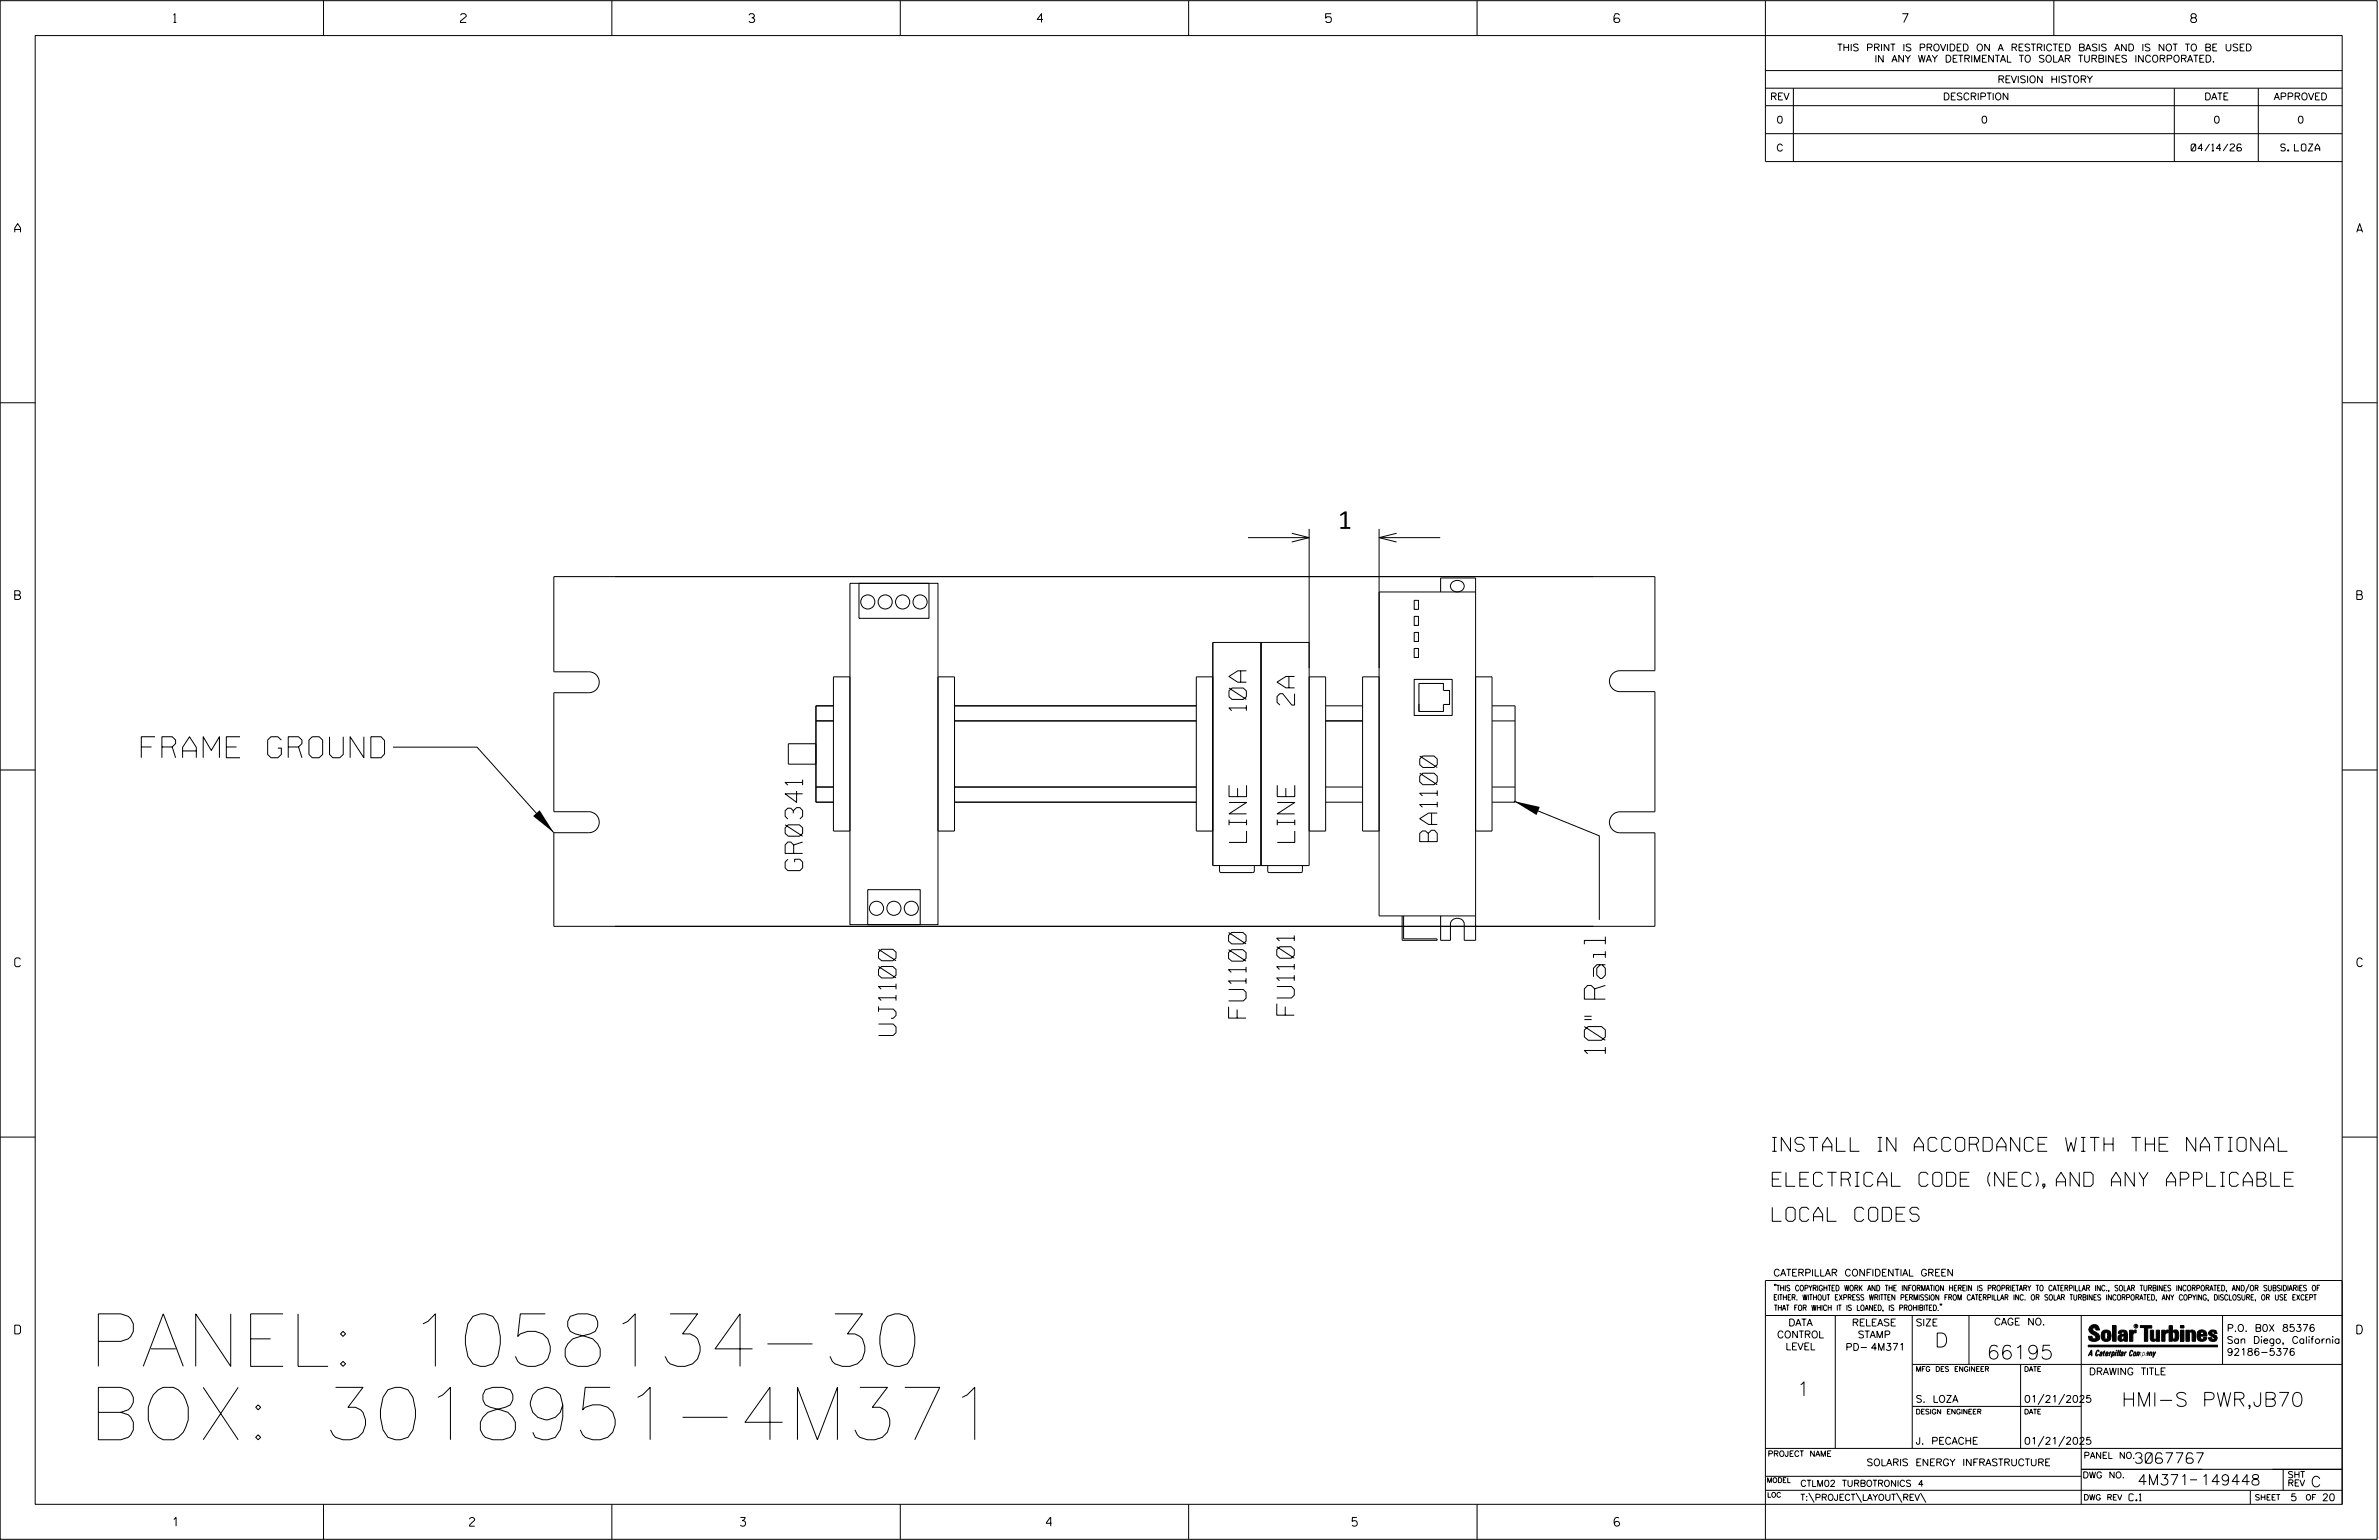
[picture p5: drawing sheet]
<svg xmlns="http://www.w3.org/2000/svg" width="864mm" height="559mm" viewBox="0 0 864 559" stroke-linecap="round" stroke-linejoin="round" font-family="sans-serif">
<defs><g id="words">
<g font-size="19">
<text x="32.1" y="495.8">PANEL: 1058134-30</text>
<text x="32.1" y="522.4">BOX: 3018951-4M371</text>
</g>
<g font-size="7.6">
<text x="51.3" y="274.9">FRAME GROUND</text>
<text x="582.8" y="382.4" transform="rotate(-90 582.8 382.4)">10&quot; Rail</text>
</g>
<g font-size="6.3">
<text x="485.7" y="191.9">1</text>
<text x="452.5" y="257.9" transform="rotate(-90 452.5 257.9)">10A</text>
<text x="469.9" y="255.8" transform="rotate(-90 469.9 255.8)">2A</text>
<text x="452.5" y="305.7" transform="rotate(-90 452.5 305.7)">LINE</text>
<text x="470" y="305.7" transform="rotate(-90 470 305.7)">LINE</text>
<text x="521.7" y="305.4" transform="rotate(-90 521.7 305.4)">BA1100</text>
<text x="291.4" y="315.9" transform="rotate(-90 291.4 315.9)">GR0341</text>
<text x="452.3" y="369.4" transform="rotate(-90 452.3 369.4)">FU1100</text>
<text x="469.8" y="368.4" transform="rotate(-90 469.8 368.4)">FU1101</text>
<text x="325.2" y="375.7" transform="rotate(-90 325.2 375.7)">UJ1100</text>
</g>
<g font-size="5.1">
<text x="643.3" y="417.8">INSTALL IN ACCORDANCE WITH THE NATIONAL</text>
<text x="643.3" y="430.5">ELECTRICAL CODE (NEC), AND ANY APPLICABLE</text>
<text x="643.3" y="443.2">LOCAL CODES</text>
<text x="702.3" y="488.8">D</text>
<text x="721.2" y="493.2">66195</text>
<text x="652.2" y="506.5">1</text>
<text x="770.1" y="510.3">HMI-S PWR,JB70</text>
</g>
<g font-size="3.8">
<text x="775.1" y="531">3067767</text>
<text x="775.9" y="538.9">4M371</text>
<text x="798.8" y="538.9">149448</text>
<text x="838.8" y="539.5">C</text>
</g>
<g font-size="3.2">
<text x="63" y="8.2">1</text>
<text x="167.2" y="8.2">2</text>
<text x="271.8" y="8.2">3</text>
<text x="376.5" y="8.2">4</text>
<text x="481.2" y="8.2">5</text>
<text x="690.6" y="8.2">7</text>
<text x="795.3" y="8.2">8</text>
<text x="5.4" y="84.3">A</text>
<text x="855.5" y="84.3">A</text>
<text x="5.4" y="217.5">B</text>
<text x="855.6" y="217.5">B</text>
<text x="5.4" y="350.8">C</text>
<text x="855.6" y="350.8">C</text>
<text x="5.4" y="484">D</text>
<text x="855.6" y="484">D</text>
<text x="62.8" y="553.8">1</text>
<text x="170.4" y="553.8">2</text>
<text x="268.8" y="553.8">3</text>
<text x="379.8" y="553.8">4</text>
<text x="490.8" y="553.8">5</text>
<text x="585.9" y="553.8">6</text>
</g>
<g font-size="2.5">
<text x="666.9" y="18.5">THIS PRINT IS PROVIDED ON A RESTRICTED BASIS AND IS NOT TO BE USED</text>
<text x="680.5" y="22.6">IN ANY WAY DETRIMENTAL TO SOLAR TURBINES INCORPORATED.</text>
<text x="725.1" y="30">REVISION HISTORY</text>
<text x="642.6" y="36.3">REV</text>
<text x="705.3" y="36.3">DESCRIPTION</text>
<text x="800.2" y="36.3">DATE</text>
<text x="825.4" y="36.3">APPROVED</text>
<text x="644.9" y="44.7">0</text>
<text x="719.1" y="44.7">0</text>
<text x="803.5" y="44.7">0</text>
<text x="834" y="44.7">0</text>
<text x="644.8" y="54.8">C</text>
<text x="795.4" y="54.8">04/14/26</text>
<text x="827.9" y="54.8">S. LOZA</text>
<text x="643.8" y="463">CATERPILLAR CONFIDENTIAL GREEN</text>
<text x="645.1" y="485.5">CONTROL</text>
<text x="649.2" y="481.1">DATA</text>
<text x="672.3" y="481.1">RELEASE</text>
<text x="674.4" y="485.5">STAMP</text>
<text x="695.4" y="481.1">SIZE</text>
<text x="723.8" y="480.8">CAGE NO.</text>
<text x="808.4" y="483.1">P.O. B0X 85376</text>
<text x="648.2" y="489.8">LEVEL</text>
<text x="669.9" y="490">PD- 4M371</text>
<text x="808.4" y="487.5">San Diego, California</text>
<text x="808.4" y="491.8">92186-5376</text>
<text x="758.3" y="498.9">DRAWING TITLE</text>
<text x="695.4" y="508.9">S. LOZA</text>
<text x="734.8" y="508.9">01/21/2025</text>
<text x="695.4" y="524.1">J. PECACHE</text>
<text x="734.8" y="524.1">01/21/2025</text>
<text x="677.6" y="531.9">SOLARIS ENERGY INFRASTRUCTURE</text>
<text x="772.8" y="544.6">C.1</text>
<text x="831.4" y="544.6">5</text>
<text x="842.9" y="544.6">20</text>
</g>
<g font-size="2.3">
<text x="756.4" y="529.2">PANEL NO.</text>
<text x="653.5" y="539.4">CTLM02 TURBOTRONICS 4</text>
<text x="756" y="536.3">DWG NO.</text>
<text x="830.4" y="539.3">REV</text>
<text x="830.4" y="536.2">SHT</text>
<text x="653.5" y="544.5">T:\PROJECT\LAYOUT\REV\</text>
</g>
<g font-size="2">
<text x="643.8" y="468.4">&quot;THIS COPYRIGHTED WORK AND THE INFORMATION HEREIN IS PROPRIETARY TO CATERPILLAR INC., SOLAR TURBINES INCORPORATED, AND/OR SUBSIDIARIES OF</text>
<text x="643.8" y="471.8">EITHER. WITHOUT EXPRESS WRITTEN PERMISSION FROM CATERPILLAR INC. OR SOLAR TURBINES INCORPORATED, ANY COPYING, DISCLOSURE, OR USE EXCEPT</text>
<text x="644" y="475.6">THAT FOR WHICH IT IS LOANED, IS PROHIBITED.&quot;</text>
<text x="641.7" y="528.5">PROJECT NAME</text>
<text x="756.3" y="544.3">DWG REV</text>
<text x="818.5" y="544.3">SHEET</text>
<text x="836.9" y="544.3">OF</text>
</g>
<g font-size="1.8">
<text x="695.4" y="497.6">MFG DES ENGINEER</text>
<text x="734.8" y="497.6">DATE</text>
<text x="695.4" y="513.1">DESIGN ENGINEER</text>
<text x="734.8" y="513.1">DATE</text>
<text x="641.3" y="538">MODEL</text>
<text x="641.5" y="543.3">LOC</text>
</g>
<text font-size=".9" x="775.1" y="481.7">R</text>
</g></defs>
<g fill="none" stroke="#000" stroke-width=".36">
<path d="M.1 .2h862.8v558.4h-862.8zM12.8 12.9h837.4v533h-837.4zM117.4 .2v12.7M222.1 .2v12.7M326.8 .2v12.7M431.5 .2v12.7M536.2 .2v12.7M587.9 5.5l-.5-.5h-1l-.5 1v1.7l.5 .4h1l.6-.4v-.6l-.6-.5h-1l-.5 .5M640.9 .2v58.4h209.3M745.6 .2v12.7M640.9 25.6h209.3M640.9 32h209.3"/>
<path d="M640.9 38.3h209.3M651 32v26.6M789.3 32v26.6M819.8 32v26.6M640.9 48.5h209.3M.1 146.2h12.7M850.2 146.2h12.7M453 195.1h22.2M468.9 193.5l6.3 1.6-6.3 1.6M475.2 191.9v122.2h-34.9v-81h34.9M500.6 191.9v140.5h35.1M500.6 195.1h22.2"/>
<path d="M507 193.5l-6.4 1.6 6.4 1.6M201 209.2h399.7v34.2h-12.7a3.8 3.8 0 0 0-3.8 3.8 3.8 3.8 0 0 0 3.8 3.8h12.7v43.6h-12.7a3.8 3.8 0 0 0-3.8 3.8 3.8 3.8 0 0 0 3.8 3.8h12.7v33.9h-399.7v-33.9h12.7a3.8 3.8 0 0 0 3.8-3.9 3.8 3.8 0 0 0-3.8-3.8h-12.7v-43.1h12.7a3.8 3.8 0 0 0 3.8-3.8 3.8 3.8 0 0 0-3.8-3.8h-12.7zM308.5 211.7h32v123.8h-32zM311.8 211.7h25.4v12.7h-25.4zM500.6 214.8h35.1M513.4 217.8h1.5v3.3h-1.5zM523 214.8v-5.1h12.7v131.5h-4.2v-5.9a2.55 2.55 0 0 0-2.5-2.1 2.55 2.55 0 0 0-2.5 2.1v5.9h-3.5v-8.8M526.9 211.5a2.54 2.54 0 0 1 2.9-.8 2.54 2.54 0 0 1 1.7 2.4 2.53 2.53 0 0 1-2.8 1.7 2.53 2.53 0 0 1-2.1-2.5zM457.8 233.1v81M513.4 235.3h1.5v3.3h-1.5zM513.4 229.5h1.5v3.3h-1.5zM513.4 223.7h1.5v3.2h-1.5z"/>
<path d="M302.5 256.1h-6.3v35h6.3M302.5 245.6h6v56h-6zM340.5 245.6h6v56h-6zM346.5 256.1h87.8M440.3 245.6h-6v56h6M475.2 245.6h6v56h-6M481.2 256.1h13.4M500.6 245.6h-6v56h6M513.4 246.5h13.8v13.1h-13.8zM515.1 255.4v2.8h8.9v-2.6h2.2v-5.1h-2.2v-2.5h-8.9v10.2M535.7 245.6h5.9v56h-5.9M541.7 256.1h8.3v35h-8.3"/>
<path d="M.1 279.4h12.7M142.7 271.1h30.5l27.8 31.1M296.2 269.9h-10v7.4h10M296.2 261.6h6.3M346.5 261.6h87.8M481.2 261.6h13.4M541.7 261.6h8.3M850.2 279.4h12.7M296.2 285.6h6.3M346.5 285.6h87.8M346.5 291.1h87.8M481.2 285.6h13.4"/>
<path d="M481.2 291.1h13.4M541.7 285.6h8.3M549.6 290.7l31 12.6v30.5M442.7 314.1v2l.5 .5h11.6l.5-.5v-2M460.2 314.1v2l.5 .5h11.6l.5-.5v-2M315 322.8h19v12.7h-19zM509 332.4v8.8h12.7v-.5h-12.2v-8.3M.1 412.6h12.7M850.2 412.6h12.7M640.9 477.3h209.3M644.2 466.1l-.1 .4M644.7 466.1l-.2 .4"/>
<path d="M666.2 477.3v48.3M694.2 477.3v48.3M704.4 473.3l-.1 .4M704.8 473.3l-.1 .4M714.8 477.3v17.8M755.5 477.3v68.6M806.8 477.3v17.8M816.5 466l-1.4 3.1M850.2 464.6h-209.3v94M850.2 464.8v81.1M694.2 495.1h156M733.5 495.1v30.5"/>
<path d="M758.6 481.4a2.02 2.02 0 0 1 3.1-.1l.5 1.3h-1.3l-.2-.6-.4-.2-.6 .1-.1 .4 .4 .7a2.46 2.46 0 0 1 2.2 2.9 2.83 2.83 0 0 1-3.8 .3l-.3-1.3h1.3l.2 .7 .6 .3 .5-.2 .2-.5-.4-.6-1.9-1.2-.4-.9zM759.2 491.3h-.7l.7-1.2v1.9h.2l-.1-2.1-1.3 2.1 .5-.5h.7M761.3 490l.3-.2 .4 .3-.1 .3-.3-.4-.4 .3-.3 1.6h.4l.4-.5-.3 .6-.4 .1-.3-.4zM762.6 490.6l.5-.1-.1 1.4h-.9a.74 .74 0 0 1 .9-.8l-.3 .7-.5 .1 .2-.5 .6-.2v-.5l-.7 .2zM763 483.2a2.17 2.17 0 0 1 3.1 0l.3 1.4-.3 1.5a2.17 2.17 0 0 1-3.1 0l-.3-1.5zM763.6 490.5l.4-.4 .2 .6h-.3l-.3 .9 .2 .4-.3-.1zM764.1 483.7l.5-.4 .4 .3v2.2l-.4 .2-.5-.2zM764.6 491.1l.6 .2v-.7l-.4-.1-.4 .6-.1 .8h.6M764.6 491.1l-.1 .8h.4M764.6 482.6v.8M764.8 490.7l.4 .1v.3h-.6zM765 491.5l-.1 .4z"/>
<path d="M766 490.5l-.5 1.5zM766 490.8l.4-.3-.4 .4M766.9 481h1.3v5.7h-1.3zM767 490.8l.5 .1-.3 .8-.4 .2zM767.3 490.5h-.5l-.5 2M767.3 490.5a.8 .8 0 0 1 .2 1 .8 .8 0 0 1-.9 .4l-.1 .6M767.3 490.5l-.1 .2M768.1 490.5l-.4 1.5zM768.2 489.9h.3l-.1 .2h-.2zM769 489.9l-.5 2.1zM769.7 489.9l-.6 2.1zM770.1 491.4l.5-.3-.5 .8z"/>
<path d="M770.4 491.9h.1M770.6 491.1l.1-.4-.7 .2 .1-.3 .6-.1 .2 .3-.5 1.1M770.6 491.1a.74 .74 0 0 0-.8 .8h.6M771 484.8h-.7l-.3 .6 .4 .7 .5-.3 .1-2.4h-.8l-.1 .4h-1.2a1.71 1.71 0 0 1 1.8-1.3 1.71 1.71 0 0 1 1.6 1.4v2.8h-1.1l-.1-.6M771 484.2l-1.5 .1a1.41 1.41 0 0 0 0 2.4l.5 .1 1.1-.7M771.2 486.1h-.1M771.4 490.5l.1 .3 .4-.3-.9 1.5zM771.5 490.8h.1M773 482.7h1.2v.5l.5-.5 .7-.1v1h-.6l-.5 .4-.1 2.7h-1.2zM773.3 490.3l.6-.4 .4 .2-.1 .4-.3-.4a1.28 1.28 0 0 0-.5 1.8l.6-.4-.1 .4-.8 .1zM774.7 490.8l.5-.3a.88 .88 0 0 1 .2 .9 .88 .88 0 0 1-.7 .7l-.2-.2zM774.8 490.9h.5l-.3 1h-.3l-.2-.2z"/>
<path d="M775.2 490.5l-.1 .2M776.8 481h4.3v.9h-1.5v4.8h-1.3M776.8 490.6l-.8 .2v-.3l-.4 1.5 .8-1.3v1.3l.3-1.2M779.3 491.1h.4M779.6 490.5h.3l-.3 1.4M779.6 490.7h.2l-.1 .4M779.7 491.1l-.1 .4M779.7 491.1l-.4 .2M780.1 492l.4-1.5 .1 .3 .3-.3 .3 .2-.3 1.3v-1.3l-.7 1.3M780.6 482.7h1.2v2.7l.1 .4 .4 .3 .4-.7v-2.7h1.2l.1 4h-1.3v-.5l-1.1 .6-.7-.3-.3-.7zM781.6 492.5l1-2-.8 1.3-.2-1.3-.2 2M784.7 482.7h1.2v.5l.5-.5 .7-.1v1h-.5l-.6 .4-.1 2.7h-1.2z"/>
<path d="M787.4 481h1.2v2a1.4 1.4 0 0 1 2.2 .2l.1 1.4-.4 1.9-1.5 .1-.4-.5v-1l.5 .9 .5-.3v-2.1l-.5-.4-.5 .7v2.8h-1.2zM791.5 482.7h1.3v4h-1.3zM791.5 481h1.3v.9h-1.3zM793.5 482.7h1.3v.4l.7-.5 1.1 .2 .4 .6v3.3h-1.2l-.3-3.4-.7 .2v3.2h-1.3zM794.8 483.1h.1M797.7 483.2a1.92 1.92 0 0 1 2.4-.5 1.92 1.92 0 0 1 1 2.1h-2.3v.8l.6 .5 .5-.3v-.5h1.2a1.83 1.83 0 0 1-2.1 1.4 1.83 1.83 0 0 1-1.5-2.1zM798.8 484.2v.6M799.1 483.4h.6l.2 .8h-1.1zM804.6 482.9a1.84 1.84 0 0 0-2.9 .8 3.3 3.3 0 0 0 2.2 1.9l-.5 .5-.4-.3-.1-.4h-1.2l.1 .6a1.92 1.92 0 0 0 2.9 .4M804.9 483.8h-1.2l-.2-.6-.5 .1-.1 .3 .1 .3 1.8 .9M805.1 488.1h-47.1v.6h47.1M694.2 510.3h61.3"/>
<path d="M742 505.8l-2.2 3.9M749.5 505.8l-2.2 3.9M640.9 525.6h209.2M640.9 535.7h114.6M742 521.1l-2.2 3.8M749.5 521.1l-2.2 3.8M755.5 533.2h94.7M795 537h2.6M828.8 533.2v7.6M117.4 545.9v12.7M222.1 545.9v12.7M326.8 545.9v12.7"/>
<path d="M431.5 545.9v12.7M536.2 545.9v12.7M640.9 540.8h209.3M656.6 541.7l2 3.5M673.8 541.7l1.9 3.5M688.4 541.7l2 3.5M697.2 541.7l1.9 3.5M816.9 541v4.9"/>
<circle cx="315" cy="218.4" r="2.56"/>
<circle cx="321.3" cy="218.4" r="2.56"/>
<circle cx="327.7" cy="218.4" r="2.56"/>
<circle cx="334" cy="218.4" r="2.56"/>
<circle cx="318.2" cy="329.6" r="2.56"/>
<circle cx="324.5" cy="329.6" r="2.56"/>
<circle cx="330.8" cy="329.6" r="2.56"/>
<circle cx="775.4" cy="481.2" r=".69"/>
</g>
<g fill="#000">
<path d="M193.5 296.1l2.4-2.1 5.1 8.2zM549.6 290.7l9.3 2.1-1.1 2.9zM768.1 490.5l-.4 1.5zM768.2 489.9h.3l-.1 .2h-.2zM769 489.9l-.5 2.1zM769.7 489.9l-.6 2.1zM791.5 481h1.3v.9h-1.3zM791.5 482.7h1.3v4h-1.3zM758 488.1h47.1v.6h-47.1z"/>
<path d="M759.2 489.9l-1.2 2.1 .5-.5h.7v.5h.2zM759.2 490.1v1.2h-.7z" fill-rule="evenodd"/>
<path d="M758.6 481.4a2.02 2.02 0 0 1 3.1-.1l.5 1.3h-1.3l-.2-.6-.4-.2-.6 .1-.1 .4 .4 .7a2.46 2.46 0 0 1 2.2 2.9 2.83 2.83 0 0 1-3.8 .3l-.3-1.3h1.3l.2 .7 .6 .3 .5-.2 .2-.5-.4-.6-1.9-1.2-.4-.9z" fill-rule="evenodd"/>
<path d="M761.3 490l.3-.2 .4 .3-.1 .3-.3-.4-.4 .3-.3 1.6h.4l.4-.5-.3 .6-.4 .1-.3-.4z" fill-rule="evenodd"/>
<path d="M762.6 490.6l.5-.1-.1 1.4h-.9a.74 .74 0 0 1 .9-.8l-.6 .3-.2 .5 .5-.1 .3-.6v-.5l-.7 .2z" fill-rule="evenodd"/>
<path d="M763.6 490.5l.4-.4 .2 .6h-.3l-.3 .9 .2 .4-.3-.1z" fill-rule="evenodd"/>
<path d="M764.8 490.5l.5 .3-.1 .5h-.6l.6-.2v-.3l-.4-.1-.3 1.2h.4l.3-.4-.6 .6-.3-.2v-.4z" fill-rule="evenodd"/>
<path d="M763 483.2a2.17 2.17 0 0 1 3.1 0l.3 1.4-.3 1.5a2.17 2.17 0 0 1-3.1 0l-.3-1.5zM764.1 483.7v2.1l.5 .2 .4-.2v-2.2l-.4-.3z" fill-rule="evenodd"/>
<path d="M766 490.5v.3l.4-.1-.4 .2-.5 1.1z" fill-rule="evenodd"/>
<path d="M766.8 490.5l-.5 2 .3-.6a.71 .71 0 0 0 .9-.5 .71 .71 0 0 0-.4-.9zM767 490.8l.5 .1-.3 .8-.4 .2z" fill-rule="evenodd"/>
<path d="M766.9 481h1.3v5.7h-1.3z" fill-rule="evenodd"/>
<path d="M770.1 490.6l.6-.1 .2 .3-.4 1.2-.5 .1-.2-.5 .3-.5h.5l-.7 .5v.3l.4-.1 .4-.9-.5-.2-.2 .2z" fill-rule="evenodd"/>
<path d="M769.4 482.8l-.5 1h1.2l.1-.4h.8v.8l-1.5 .1a1.41 1.41 0 0 0 0 2.4l.5 .1 1.1-.7 .1 .6h1.1v-2.8a1.79 1.79 0 0 0-2.4-1.2zM770.3 484.8h.7l-.1 1-.5 .3-.4-.7z" fill-rule="evenodd"/>
<path d="M771.4 490.5l.1 .3 .4-.3-.9 1.5z" fill-rule="evenodd"/>
<path d="M773 482.7h1.2v.5l.5-.5 .7-.1v1h-.6l-.5 .4-.1 2.7h-1.2z" fill-rule="evenodd"/>
<path d="M773.3 490.3l.6-.4 .4 .2-.1 .4-.3-.4a1.28 1.28 0 0 0-.5 1.8l.6-.4-.3 .5h-.6z" fill-rule="evenodd"/>
<path d="M774.7 490.8l-.2 1.1h.7a.96 .96 0 0 0 0-1.4zM774.8 490.9h.5l-.1 .6-.5 .4-.2-.2z" fill-rule="evenodd"/>
<path d="M776 490.5v.3l.4-.3 .2 .3 .7-.2-.3 1.4v-1.3l-.6 1.3v-1.3l-.8 1.3z" fill-rule="evenodd"/>
<path d="M776.8 481h4.3v.9h-1.5v4.8h-1.3v-4.8h-1.5z" fill-rule="evenodd"/>
<path d="M777.9 490.5l-.5 2 .3-.6a.71 .71 0 0 0 .9-.5 .71 .71 0 0 0-.4-.9zM778.1 490.8l.3-.1 .1 .4-.5 .8-.2-.5z" fill-rule="evenodd"/>
<path d="M779.3 490.6l.6-.1-.3 1.5-.7-.1a.67 .67 0 0 1 .8-.8l-.6 .3-.1 .5 .4-.1 .4-.9-.4-.2-.3 .2z" fill-rule="evenodd"/>
<path d="M780.5 490.5l.1 .3 .3-.3 .3 .2-.3 1.3v-1.3l-.8 1.3z" fill-rule="evenodd"/>
<path d="M780.6 482.7h1.2v2.7l.1 .4 .4 .3 .4-.7v-2.7h1.2l.1 4h-1.3v-.5l-1.1 .6-.7-.3-.3-.7z" fill-rule="evenodd"/>
<path d="M781.6 490.5l.2 1.3 .8-1.3-1.2 2z" fill-rule="evenodd"/>
<path d="M784.7 482.7h1.2v.5l.5-.5 .7-.1v1h-.5l-.6 .4-.1 2.7h-1.2z" fill-rule="evenodd"/>
<path d="M787.4 481h1.2v2a1.4 1.4 0 0 1 2.2 .2l.1 1.4-.4 1.9-1.5 .1-.4-.5v-1l.5 .9 .5-.3v-2.1l-.5-.4-.5 .7v2.8h-1.2z" fill-rule="evenodd"/>
<path d="M793.5 482.7h1.3v.4a1.29 1.29 0 0 1 2.2 .3v3.3h-1.2l-.3-3.4-.7 .2v3.2h-1.3z" fill-rule="evenodd"/>
<path d="M797.7 483.2a1.92 1.92 0 0 1 2.4-.5 1.92 1.92 0 0 1 1 2.1h-2.3v.8l.6 .5 .5-.3v-.5h1.2a1.83 1.83 0 0 1-2.1 1.4 1.83 1.83 0 0 1-1.5-2.1zM799.1 483.4l-.3 .8h1.1l-.2-.8z" fill-rule="evenodd"/>
<path d="M801.9 483.2a1.94 1.94 0 0 1 3 .1v.5h-1.2l-.2-.6-.5 .1-.1 .3 .1 .3 1.8 .9a1.2 1.2 0 0 1 .1 1.3 1.2 1.2 0 0 1-1.2 .7l-1.6-.4-.4-1h1.2l.1 .4 .4 .3 .5-.5a3.3 3.3 0 0 1-2.2-1.9z" fill-rule="evenodd"/>
<circle cx="761.4" cy="492" r=".07"/>
<circle cx="762.2" cy="485.1" r=".07"/>
<circle cx="769.3" cy="492" r=".07"/>
<circle cx="773.1" cy="486.7" r=".07"/>
<circle cx="791.5" cy="486.7" r=".07"/>
<circle cx="791.5" cy="481" r=".07"/>
<circle cx="794.8" cy="486.7" r=".07"/>
</g>
<use href="#words"/>
</svg>
